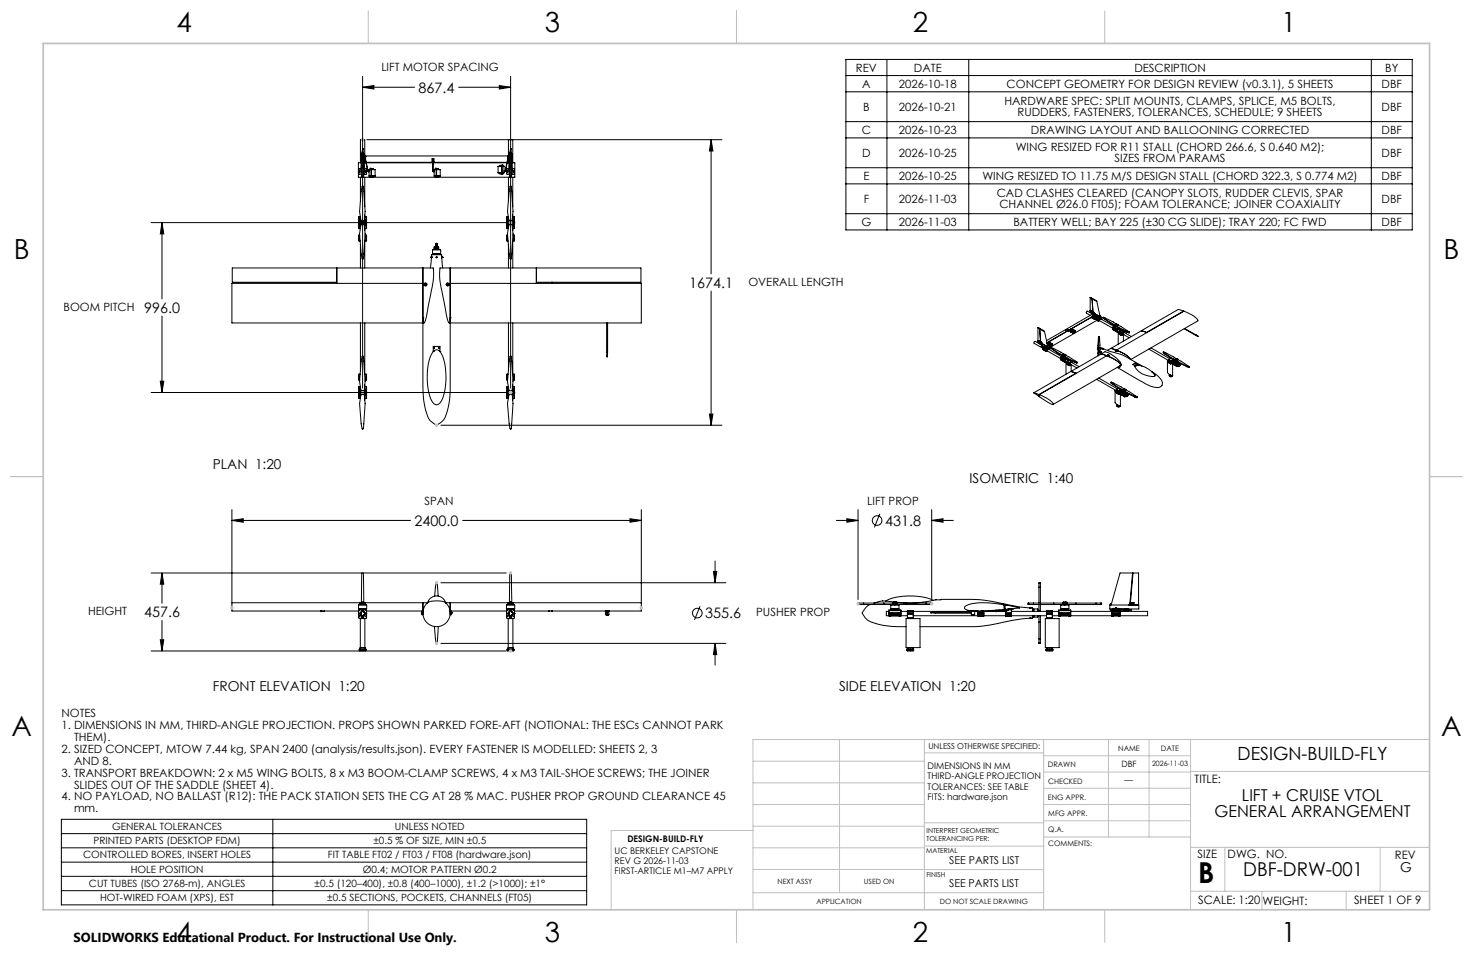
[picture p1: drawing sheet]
<svg xmlns="http://www.w3.org/2000/svg" width="432mm" height="279mm" viewBox="0 0 432 279" stroke-linecap="round" stroke-linejoin="round" font-family="sans-serif">
<defs><g id="words">
<text font-size="8.5" x="351.3" y="259">B</text>
<g font-size="8.1">
<text x="51.7" y="9.3">4</text>
<text x="159.7" y="9.3">3</text>
<text x="267.6" y="9.3">2</text>
<text x="375.6" y="9.3">1</text>
<text x="4" y="76">B</text>
<text x="423.1" y="76">B</text>
<text x="3.3" y="215.7">A</text>
<text x="422.4" y="215.7">A</text>
<text x="51.7" y="276">4</text>
<text x="159.7" y="276">3</text>
<text x="267.6" y="276">2</text>
<text x="375.6" y="276">1</text>
</g>
<text font-size="5.6" x="364.5" y="256.7">DBF-DRW-001</text>
<text font-size="5.3" x="362.8" y="223">DESIGN-BUILD-FLY</text>
<g font-size="4.8">
<text x="356" y="239.6">GENERAL ARRANGEMENT</text>
<text x="364.1" y="235">LIFT + CRUISE VTOL</text>
</g>
<g font-size="4.2">
<text x="122.7" y="27.2">867.4</text>
<text x="202" y="84.4">1674.1</text>
<text x="42.2" y="91.8">996.0</text>
<text x="121.5" y="154.2">2400.0</text>
<text x="259.5" y="154.1">431.8</text>
<text x="42.2" y="181">457.6</text>
<text x="206.8" y="181.3">355.6</text>
</g>
<g font-size="4">
<text x="62.4" y="137.6">PLAN 1:20</text>
<text x="284.2" y="141.7">ISOMETRIC 1:40</text>
<text x="62.4" y="202.6">FRONT ELEVATION 1:20</text>
<text x="246" y="202.6">SIDE ELEVATION 1:20</text>
<text x="410.4" y="255.7">G</text>
</g>
<text font-size="3.8" x="21.6" y="276.3">SOLIDWORKS Educational Product. For Instructional Use Only.</text>
<g font-size="3.4">
<text x="350.2" y="229.5">TITLE:</text>
<text x="351.1" y="251.6">SIZE</text>
<text x="359.9" y="251.6">DWG. NO.</text>
<text x="408.9" y="251.7">REV</text>
<text x="351.2" y="265.2">SCALE: 1:20</text>
<text x="370.1" y="265.3">WEIGHT:</text>
<text x="396.9" y="265.2">SHEET 1 OF 9</text>
</g>
<g font-size="3.3">
<text x="111.8" y="20.9">LIFT MOTOR SPACING</text>
<text x="250.9" y="21">REV</text>
<text x="267.9" y="21">DATE</text>
<text x="332.5" y="21">DESCRIPTION</text>
<text x="406.1" y="21">BY</text>
<text x="252.8" y="25.7">A</text>
<text x="263.5" y="25.7">2026-10-18</text>
<text x="295.1" y="25.7">CONCEPT GEOMETRY FOR DESIGN REVIEW (v0.3.1), 5 SHEETS</text>
<text x="405" y="25.7">DBF</text>
<text x="253" y="32.5">B</text>
<text x="263.5" y="32.5">2026-10-21</text>
<text x="294.4" y="30.9">HARDWARE SPEC: SPLIT MOUNTS, CLAMPS, SPLICE, M5 BOLTS,</text>
<text x="298.3" y="34.1">RUDDERS, FASTENERS, TOLERANCES, SCHEDULE; 9 SHEETS</text>
<text x="405" y="32.5">DBF</text>
<text x="252.6" y="39.2">C</text>
<text x="263.5" y="39.2">2026-10-23</text>
<text x="302.2" y="39.2">DRAWING LAYOUT AND BALLOONING CORRECTED</text>
<text x="405" y="39.2">DBF</text>
<text x="252.8" y="46">D</text>
<text x="263.5" y="46">2026-10-25</text>
<text x="297.8" y="44.4">WING RESIZED FOR R11 STALL (CHORD 266.6, S 0.640 M2);</text>
<text x="326.7" y="47.6">SIZES FROM PARAMS</text>
<text x="405" y="46">DBF</text>
<text x="253.1" y="52.7">E</text>
<text x="263.5" y="52.7">2026-10-25</text>
<text x="288" y="52.7">WING RESIZED TO 11.75 M/S DESIGN STALL (CHORD 322.3, S 0.774 M2)</text>
<text x="405" y="52.7">DBF</text>
<text x="253.2" y="59.5">F</text>
<text x="263.5" y="59.5">2026-11-03</text>
<text x="292.2" y="57.9">CAD CLASHES CLEARED (CANOPY SLOTS, RUDDER CLEVIS, SPAR</text>
<text x="405" y="59.5">DBF</text>
<text x="293" y="61.1">CHANNEL Ø26.0 FT05); FOAM TOLERANCE; JOINER COAXIALITY</text>
<text x="252.5" y="66.2">G</text>
<text x="263.5" y="66.2">2026-11-03</text>
<text x="297.1" y="66.2">BATTERY WELL; BAY 225 (±30 CG SLIDE); TRAY 220; FC FWD</text>
<text x="405" y="66.2">DBF</text>
<text x="219.4" y="83.8">OVERALL LENGTH</text>
<text x="18.6" y="91.1">BOOM PITCH</text>
<text x="124.4" y="147.9">SPAN</text>
<text x="254.3" y="147.9">LIFT PROP</text>
<text x="25.8" y="180.4">HEIGHT</text>
<text x="221.7" y="180.7">PUSHER PROP</text>
<text x="18" y="210.2">NOTES</text>
<text x="18" y="213.7">1. DIMENSIONS IN MM, THIRD-ANGLE PROJECTION. PROPS SHOWN PARKED FORE-AFT (NOTIONAL: THE ESCs CANNOT PARK</text>
<text x="18" y="220.7">2. SIZED CONCEPT, MTOW 7.44 kg, SPAN 2400 (analysis/results.json). EVERY FASTENER IS MODELLED: SHEETS 2, 3</text>
<text x="21.7" y="217.2">THEM).</text>
<text x="18" y="227.7">3. TRANSPORT BREAKDOWN: 2 x M5 WING BOLTS, 8 x M3 BOOM-CLAMP SCREWS, 4 x M3 TAIL-SHOE SCREWS; THE JOINER</text>
<text x="21.7" y="224.2">AND 8.</text>
<text x="21.7" y="231.2">SLIDES OUT OF THE SADDLE (SHEET 4).</text>
<text x="18" y="234.7">4. NO PAYLOAD, NO BALLAST (R12): THE PACK STATION SETS THE CG AT 28 % MAC. PUSHER PROP GROUND CLEARANCE 45</text>
<text x="21.7" y="238.2">mm.</text>
</g>
<g font-size="3.2">
<text x="278.3" y="253.3">SEE PARTS LIST</text>
<text x="278.2" y="260.1">SEE PARTS LIST</text>
</g>
<g font-size="2.9">
<text x="32.9" y="243.3">GENERAL TOLERANCES</text>
<text x="115.8" y="243.3">UNLESS NOTED</text>
<text x="24.4" y="251.4">CONTROLLED BORES, INSERT HOLES</text>
<text x="27.4" y="247.5">PRINTED PARTS (DESKTOP FDM)</text>
<text x="96.1" y="251.4">FIT TABLE FT02 / FT03 / FT08 (hardware.json)</text>
<text x="109.4" y="247.5">±0.5 % OF SIZE, MIN ±0.5</text>
<text x="38.3" y="255.9">HOLE POSITION</text>
<text x="106.4" y="255.9">Ø0.4; MOTOR PATTERN Ø0.2</text>
<text x="26.1" y="260.1">CUT TUBES (ISO 2768-m), ANGLES</text>
<text x="92.2" y="260.1">±0.5 (120–400), ±0.8 (400–1000), ±1.2 (&gt;1000); ±1°</text>
<text x="29.3" y="264.2">HOT-WIRED FOAM (XPS), EST</text>
<text x="95.9" y="264.2">±0.5 SECTIONS, POCKETS, CHANNELS (FT05)</text>
</g>
<g font-size="2.7">
<text x="271.9" y="225.5">DIMENSIONS IN MM</text>
<text x="271.9" y="228.5">THIRD-ANGLE PROJECTION</text>
<text x="271.9" y="231.5">TOLERANCES: SEE TABLE</text>
<text x="271.9" y="234.5">FITS: hardware.json</text>
<text x="180.2" y="250.4">UC BERKELEY CAPSTONE</text>
<text x="183.9" y="246.8">DESIGN-BUILD-FLY</text>
<text x="180.2" y="253.4">REV G 2026-11-03</text>
<text x="180.2" y="256.4">FIRST-ARTICLE M1–M7 APPLY</text>
</g>
<g font-size="2.5">
<text x="328.8" y="224.8">DBF</text>
<text x="329.7" y="229.6">—</text>
</g>
<text font-size="2.4" x="272.2" y="219.7">UNLESS OTHERWISE SPECIFIED:</text>
<g font-size="2.2">
<text x="327.8" y="220.1">NAME</text>
<text x="340.3" y="220.2">DATE</text>
<text x="307.2" y="224.9">DRAWN</text>
<text x="307.3" y="229.8">CHECKED</text>
<text x="307.2" y="234.4">ENG APPR.</text>
<text x="307.3" y="239.2">MFG APPR.</text>
<text x="307.3" y="243.9">Q.A.</text>
<text x="307.3" y="248.1">COMMENTS:</text>
</g>
<g font-size="2.1">
<text x="337.7" y="224.7">2026-11-03</text>
<text x="227.9" y="259.2">NEXT ASSY</text>
<text x="253.3" y="259.2">USED ON</text>
<text x="239.3" y="265">APPLICATION</text>
<text x="275.5" y="265.1">DO NOT SCALE DRAWING</text>
</g>
<g font-size="2">
<text x="271.6" y="244.1">INTERPRET GEOMETRIC</text>
<text x="271.5" y="250.2">MATERIAL</text>
<text x="271.6" y="246.6">TOLERANCING PER:</text>
<text x="271.5" y="257">FINISH</text>
</g>
</g></defs>
<g fill="none" stroke="#000" stroke-width=".29">
<path d="M248 17.4h166v50h-166zM260 17.4v50M284 17.4v50M402 17.4v50M106.3 25.6l3.3-.5v1zM106.3 22.4v91.4M106.3 25.6h15.2M134.4 25.6h15.3M146.4 25.1l3.3 .5-3.3 .5zM149.7 22.4v91.4M248 22.2h166M248 26.9h166"/>
<path d="M248 35.7h166M105.4 50.2v.1zM105.7 52v6.8M105.8 49.5h-.6v1.5l.7 .1M105.9 47.7h-.8v4.3h1.1M106 45.5v.2M106 45.9h.1M106 44.9h.1M106 45.1v.2M106 46.5h.1M106 45.9l-.1 4.7 .2 1.3 .2 .2 .2-.2a13.3 13.3 0 0 0 0-6M106.1 46.1h.1"/>
<path d="M106.1 46.1l-.1 .4a13.7 13.7 0 0 0 .2 5.4l.1 .1a.66 .66 0 0 0 .3-1l-.1-4.9M106.1 45.3h.4M106.1 45.7v.1M106.1 44.9v1.2M106.1 45.9l-.1 .6M106.1 45.6l-.2 .1M106.1 45.4v.2M106.2 45.4h.3v1.8l-.2 1.9-.3-1.4zM106.2 45.3l-.2 1.2M106.2 45.3l-.1 .3M106.3 43.6l-.1 1.6-.3 .1M106.3 43.6l-.1 1.7"/>
<path d="M106.3 43.6h.1M106.3 43.6l.2 2.5M106.3 43.6l.1 1.6M106.3 54.5l.2 .2 .5 7.3-.4 2.7 .4 .5-.4 .7 .4 2.6-.5 7.3-.2 .3a20.9 20.9 0 0 1-.5-10.2l-.2-.6 .2-.6a20.9 20.9 0 0 1 .5-10.2zM106.4 52h43.1M106.5 45.4v1.1M106.5 45.7h.1M106.5 45.6h.1M106.5 46.1h.1M106.5 46.5h.1M106.6 44.9v1M106.6 44.9l-.1 1.2"/>
<path d="M106.6 44.9l.5 .8M106.6 45.2v.1M106.6 45.5v.2M106.7 45.2v.1M106.7 45.6h.1M106.7 47.7h.5M106.8 49.5l.7 .1v1.3l-.8 .2M106.8 45.9l.2 .7M106.8 45.9h.1M106.8 46.1v1.5h.4M106.8 45.9h-.3v.6M106.9 45.9l.1 .7"/>
<path d="M106.9 45.4v-4.4h-1.2v6.7M106.9 47.6v.1M106.9 52v8.6M107 45.9h-.1M107 45.9h.1M107 45.9l.1 .6M107 46.6l.9 3.6M107.1 45.9h.1M107.1 46.5h.1M107.1 45.7v.2M107.1 46.6l.8 3.6M107.1 50.2l.1 .1z"/>
<path d="M107.1 45.7h41.7M107.1 46.5l-.1 .1M107.4 47.6h41.2M107.4 47.7h41.2M107.6 41h104M107.9 50.2l.3 .1M107.9 50.2h.1M108 50.1v.1M108 50.2v.1M108 50.2h.1M108.2 50.1l-.3 .1M108.2 51.6h.6"/>
<path d="M108.2 49.7v1.9M108.2 49.7h.6M108.5 49.4v.2M108.5 49.4h1v.3M108.5 49.6h.1M108.5 51.7v.2zM108.5 51.7h.1M108.5 51.7v.1M108.6 51.6l.2 .4M108.8 49.7h-.6M108.8 49.4l-.2-.1v.4M108.8 49.4v.1"/>
<path d="M108.8 51.8v.1M108.8 49.5l.3 .1M108.8 49.4h.1M108.8 49.5v2.3M108.8 51.9v.1M108.9 49.7h1.1M108.9 49.4v2.5M108.9 49.5h.2M108.9 51.9h.2M108.9 51.6h1.1M109.1 49.6h.1M109.1 51.9h.1"/>
<path d="M109.1 51.8h.1M109.1 49.5v.1M109.1 51.8v.1M109.1 51.8h-.3M109.1 49.5h.1M109.5 51.6v.3M110 51.6h-1.1M110 49.7v1.9M126.6 47.6v-1.1h.6v1.1M126.8 48.2h.2M126.9 48.2h.1M126.9 50.2h.1"/>
<path d="M126.9 47.5v.7M126.9 47.5h.1M126.9 47.3h.1M126.9 47.8h.1M126.9 46.8h.1M126.9 47.2v.1l.1-.1M126.9 46.5v3.7M127 46.8h.1M127 47.2h.1M127 46.5v1.1M127 48.2v2M127 48.2h.1"/>
<path d="M127 47.5h.1M127 50.2l.3 .1M127 47.5v.7M127 50.2h.1M127.1 50.1v.1M127.1 50.2v.1M127.1 50.2h.1M127.3 50.1l-.3 .1M127.3 51.6h.5M127.3 49.7v1.9M127.3 49.7h.5M127.6 49.4v.2"/>
<path d="M127.6 49.6v-.2h1v.3M127.6 51.7v.2zM127.6 49.6h.1M127.6 51.7h.1M127.7 51.6l.1 .4M127.8 49.7h-.5M127.8 49.4l-.1-.1v.4M127.8 49.4v.1M127.8 51.8v.1M127.8 49.5l.4 .1M127.8 49.4h.1M127.8 49.5v2.3"/>
<path d="M127.8 51.9v.1M128 49.7h1M128 49.4v2.5M128 49.5h.2M128 51.9h.2M128 51.6h1M128.2 49.6h.1M128.2 51.9h.1M128.2 51.8h.1M128.2 49.5v.1M128.2 51.8v.1M128.2 49.5h.1"/>
<path d="M128.2 51.8h-.4M128.6 51.6v.3M129 51.6h-1M129 49.7v1.9M146 50.6l1.1 .1M146 48.8v1.8M146 48.8h1.1M146 50.6h1.1M146.5 50.7v.3h.9M146.9 48.5v.1M146.9 48.5l.3 .1M146.9 50.8v.1"/>
<path d="M146.9 48.5h.2M146.9 50.9h.2M147.1 48.8h-1.1M147.1 48.5v2.5M147.2 50.9h-.3M147.2 48.8h.5M147.2 48.4l.1 .4M147.2 48.5v.1M147.2 50.9v.1M147.2 48.4v.1M147.2 48.6v2.3M147.2 51h.1"/>
<path d="M147.2 50.6h.5M147.3 50.7l-.1 .3M147.3 48.7h.1M147.3 50.8h.1M147.4 48.5h.1M147.4 48.5v.2M147.4 50.8v.2M147.4 48.6v.1M147.4 50.8h.1M147.4 48.5h-.9v.3M147.7 50.1l.4 .1M147.7 50.6l-.5 .1"/>
<path d="M147.7 48.8v1.8M148 50.1v.1M148 50.2v.1M148 50.2h.1M148.1 50.2l-.4 .1M148.1 50.2h.1M148.7 47.7h.6M148.8 50.2v.1zM148.8 46.6l-.7 3.6M148.9 45.9h.1M149 45.9h-.1M149 45.9l-.2 .6"/>
<path d="M149 45.9h.1M149 45.4v-4.4h1.3v6.7M149 47.6v.1M149 52v6.8M149.1 46.1v1.5h-.4M149.1 45.9h.1M149.1 45.9l-1 4.3M149.2 45.9l-.2 .7-.2-.1M149.2 45.9h.1M149.2 45.9h.3M149.2 49.5l-.7 .1v1.4l.8 .1M149.3 45.2h.1"/>
<path d="M149.3 45.6h.1M149.3 45.2v.1M149.3 45.5v.2M149.4 44.9l.1 1M149.4 44.9l-.6 .8 .1 .2M149.4 44.9v1M149.4 46.5h.1M149.4 45.9l-.1 5.2 .2 .9 .4-.2a13.8 13.8 0 0 0 0-5.9M149.4 46.1h.1M149.4 46.1l-.1 1.7a8.6 8.6 0 0 0 .3 4.2 .66 .66 0 0 0 .4-1l-.1-4.9M149.5 45.7h.1M149.5 45.3h.4"/>
<path d="M149.5 45.2h.1M149.5 45.6h.1M149.5 45.9l-.1 .2M149.5 45.9l-.1 .6M149.5 45.4h.3l.1 .9-.2 2.8a1.85 1.85 0 0 1-.3-1.9zM149.5 45.3l-.1 1.2M149.5 45.3v.3M149.6 43.6l-.1 1.7M149.6 43.6l-.1 1.6M149.6 43.6h.1M149.7 43.6l.1 1.7M149.7 43.6h.1"/>
<path d="M149.7 43.6l.2 1.6M149.7 54.5l.2 .2 .5 7.3-.4 2.7 .4 .4-.4 .8 .4 2.6-.5 7.3-.2 .3a20.9 20.9 0 0 1-.5-10.2l-.2-.5 .2-.7a20.9 20.9 0 0 1 .5-10.2zM149.8 45.3l.1 1.2M149.8 45.2h.3M149.8 45.6h.3M149.8 45.3l.1 .3M149.9 45.7h.1M149.9 45.9v-1v1M149.9 45.9h.1M149.9 45.9v.2M149.9 45.9v.6M149.9 46.1h.1"/>
<path d="M149.9 46.5h.1M149.9 45.1v.2M149.9 45.5v.2M150.1 47.7h.8v4.3h-1.1M150.1 45.2h.1M150.1 45.6l-.1 .1M150.1 45.6h.1M150.1 45.2l-.1 .1M150.1 49.5l.7 .1v1.4l-.8 .1M150.3 52v8.6M150.5 50.3h.1M150.5 50.2h.1"/>
<path d="M150.5 50.2v.1M150.6 50.2v.1M208.5 41l.5 3.3h-1zM208.5 41v39.3M248 40.4h166M248 49.2h166M248 53.9h166M44.3 65.3h104.1M47.5 65.3l.5 3.3h-1zM47.5 65.3v22.3M68.1 78.6h30.6v4.2h-30.6zM105.2 65.6v1.4h.1"/>
<path d="M105.3 68.9h-.1v1.7h.1M105.3 63.5h-.1v1.4M105.3 63.5v1M105.3 66v1M105.3 68.9v1.7M105.3 70.6h.3M105.3 68.9h.1M105.3 67h.3M105.3 63.5h.3M105.7 71.7v6.9M105.7 64.2a1.2 1.2 0 0 0 0 2.1M105.8 64.4l-.5 .7v.5l.5 .5"/>
<path d="M106.3 65h.1M106.4 65.6h.1M106.4 65h-.1M106.4 65.6h-.1M106.8 64.2a1.2 1.2 0 0 1 .7 1.1 1.2 1.2 0 0 1-.7 1.1M106.8 64.4a1.04 1.04 0 0 1 0 1.7M106.9 63v.5h.3M107 68.9h.2M107.2 68.9h.3v1.7h-.3M107.2 63.5h.3v1.4M107.2 67h-.3v.5M107.2 70.6h-.3v8"/>
<path d="M107.2 63.5v1M107.2 66v1M107.2 68.9v1.7M107.5 65.6v1.4h-.3M126.4 75.5h.1M126.4 75.4v.1M126.4 75.4h.1M126.4 75.5v.1M126.4 75.6l-.2 3M126.4 75.4v.2M126.4 75.3v.1M126.5 75.3h.1"/>
<path d="M126.5 75.3l-.1 .3M126.5 75.3v-.6h3v.6M126.5 75.3l-.1 .1M126.8 73.3h2.4M126.8 73.3l.2-.2h2l.2 .2M126.8 73.3v1h2.4v-1M126.9 74.7v-.2h2.2v.2M127.1 74.3v.2M127.2 72.4h1.4v.4h-1.4zM127.5 72.8v.3M127.5 72.4h.9M127.6 72.4v.4"/>
<path d="M127.7 71.7h.6M127.7 71.7v.6M127.8 71.5h.4M127.8 71.5l-.1 .2M127.8 71.7v.6M127.8 72.4v.4M127.9 71.4h.2M127.9 71.4l-.1 .1M128 75.4h.1M128 72.4v.4M128.1 71.4l.1 .1M128.1 71.7v.6"/>
<path d="M128.2 72.4v.4M128.2 71.5v.2M128.3 71.7v.6M128.3 72.4v.4M128.5 72.8v.3M128.8 74.3v.2M129.5 75.3h.1M129.5 75.6l.3 3M129.5 75.3v.2M129.5 75.6h.1M129.5 75.3l.1 .1M129.5 75.3v.3"/>
<path d="M129.6 75.5h.1M129.6 75.4v.1M129.6 75.4h.1M129.6 75.5l-.1 .1M148.5 65.6v1.4h.2M148.7 68.9h-.2v1.7h.2M148.7 63.5h-.2v1.4M148.7 63.5v1M148.7 66v1M148.7 68.9v1.7M148.7 70.6h.2M148.7 68.9h.1"/>
<path d="M148.7 67h.3M148.7 63.5h.3M149 71.7v6.9M149.1 64.2a1.2 1.2 0 0 0 0 2.1M149.2 64.4a.97 .97 0 0 0 0 1.7M149.6 65h.2zM149.6 65.6h.2zM149.8 65.6h-.1M149.8 65h-.1M150.2 64.4a1 1 0 0 1 0 1.7M150.2 64.2a1.2 1.2 0 0 1 .7 1.1 1.2 1.2 0 0 1-.7 1.1M150.2 70.6h.4"/>
<path d="M150.2 67h.4M150.2 63.5h.4M150.3 63v.5M150.3 67v.5M150.3 70.6v8M150.4 68.9h.2M150.6 68.9h.2v1.7h-.2M150.6 63.5h.2v1.4M150.6 63.5v1M150.6 66v1M150.6 68.9v1.7M150.8 65.6v1.4h-.2"/>
<path d="M157.2 78.6v4.5M157.3 78.6v4.2h30.6v-4.2h-58.9a34.3 34.3 0 0 0 1.3 10.7l.8 4.2 .6 1.2M248 62.7h166M47.5 92.7v22.4M98.8 83.1v-4.5h28.2a27 27 0 0 1-1.2 9.7l-.8 4.4-.7 2h-56.3v-11.6h56M105.7 94.7v13.9M106.9 94.7v15h.3M124 93.2h.1M124 93.2v19.9a19.3 19.3 0 0 0 2 10.1l1.3 1a.83 .83 0 0 0 .7 .5 .83 .83 0 0 0 .8-.5 5 5 0 0 0 2.4-4l.6-2.8 .2-3.2v-19.5M124 83.1v11.6zM124 83v-4.4v4.5M124.7 83.3l.1 .2z"/>
<path d="M131.2 83.3l.1 .2zM132 93.2h.1M132 83.1v11.6M132 83v-4.4v4.5M132 83.1h56v11.6h-56.3M132 93.2v1.3M149 94.7v13.9M150.3 94.7v15M161.7 82.8v.3v-.3M161.7 82.8h.1M161.7 82.8h.2M161.9 82.8v.3"/>
<path d="M161.9 82.8l.1 .3M177.8 94.7v8.5M178.1 94.7v8.5M208.5 85.3v39.4M304.2 99.9h.1M304.2 99.9l2.5 1.6 .5 .1-.1-.2M304.2 99.9v.5l1.9 1.2M304.3 96.1l.5 .3M304.3 96.1h.1M304.3 96.1l.6 .2M304.3 99.9h.1M304.3 99.9l2.9 1.7-.1-.2"/>
<path d="M304.3 96.1v3.8M304.3 99.9l.3 .2M304.6 99.9h.1M304.6 99.9l.4 .2M304.6 99.9v.3M304.8 96.4l.2 4M304.8 96.4l1.4 .8zM304.8 96.4l.3 4M304.9 96.3v.1M304.9 96.3l-.1 .1M306.2 97.2l.9 4.4M312.5 96.8l.2 .2"/>
<path d="M312.5 96.8l.3 .2M312.6 96.8h.1M312.6 96.8h-.1M312.6 96.7v.1M312.6 96.7h.1M312.6 96.8l.2 .1M312.7 96.8h.1M312.8 96.9h.1M312.8 96.9l.1 .1M312.8 97h.1M312.8 96.8l1.1 .3-.7-.2M312.8 96.7h.1"/>
<path d="M312.8 96.8l.1 .1M312.8 96.7l-.2 .1M312.9 96.8h-.1M312.9 96.8h.1M312.9 96.9h.1M312.9 96.9v.1M312.9 96.9l.2 .1M312.9 96.8h.2M312.9 96.7h.1M312.9 96.7l.1 .1M312.9 97h-.1M312.9 96.7v.1"/>
<path d="M312.9 96.8h.3M313 96.9h-.1M313 96.9h.1M313.1 96.9h.1M313.1 96.9v.1M313.1 96.8v.1M313.1 96.8h.1M313.2 96.8v.1M313.2 96.9h.1M313.2 96.9l-.1 .1M313.8 96.8h.1M313.8 97.1h.1"/>
<path d="M313.8 97.2h.1M313.8 96.8v.1M313.8 97.3h.1M313.8 96.7h.1M313.8 96.7v.6M313.9 96.8h-.1M313.9 96.7h-.1M313.9 96.7h.1M313.9 96.7l.1 .1M313.9 97.3h.1M313.9 96.8h.1M313.9 96.5v.2"/>
<path d="M313.9 96.5l.8 .5M313.9 96.5h.1M314 97v.2M314 97.3h.1M314 96.5h.1M314 96.5h-.1M314 97.3l.5 .3M314 96.9l.5 .3M314 96.8l-.1 .5M314 96.7h.1M314 96.7l.7 .4M314 96.5l.8 .5"/>
<path d="M314 96.7l-.1 .1M314.2 96.6l.3-.1zM314.5 97.6h.1M314.5 96.5l.6 .4M314.5 97.3h.1M314.5 97.3v.3M314.6 97.5l.2 .1M314.6 97.5h.1M314.7 97.3h.1M314.7 97.5h.1M314.6 97.2v.3M314.6 97.2h.1"/>
<path d="M314.6 97.4h.1M314.6 97.5l-.1 .1M314.6 97.2l-.1 .1M314.7 97.2v.1M314.7 97.4v.1M314.7 97.2h.1M314.7 97.1l-.2 .1M314.7 97.1v.1M314.7 97.6h.1M314.7 97.2h.2M314.8 97.3h.1M314.8 97h.1"/>
<path d="M314.8 97v.6M314.8 97.5h.1M314.8 97h-.1M314.9 97.4h.1M314.9 97.2h.1M314.9 97.5h.1M314.9 97.5l-.1 .1M314.9 97l-.1 .5M314.9 97.2l-.1 .1M314.9 97.4h-.1M314.9 97.4h.2M315.1 97.4l-.3 .2"/>
<path d="M315.1 96.9h.1M315.1 97.2v.1M315.1 97.3l-.2 .1M315.1 96.9v.3M315.1 96.9l-.2 .1M319.5 91v.5l1.7 1.1M319.5 91l.5 .3M319.5 91h.1M319.6 87.2l.5 .4M319.6 87.2h.1M319.6 87.2l.6 .4M319.6 91h.1"/>
<path d="M319.6 91l.1 .1M319.6 87.2v3.9M319.6 91l.3 .2M319.6 91.1l.3 .2M319.6 92.5l-1.2-.8 .2-.4 2.3 1.2M319.9 91.3h.1M319.9 91.1v.2M319.9 91.1l.4 .2M319.9 91.1l.4 .1M320 91.2h.1M320 91.2v.3M320 91.2v.1"/>
<path d="M320 91.4v.1M320 91.4l.1 .1M320 91.5h.2M320.1 91.4h.1M320.1 91.2v.1M320.1 93.2h.1M320.1 92.9h.1M320.1 92.9l-6.9 4M320.1 91.4l.2 .2M320.1 92.9v.3M320.1 92.9l.7 .3M320.1 93.2l.7 .4"/>
<path d="M320.1 87.6l.3 3.9M320.1 91.3h.1M320.1 87.6l1.4 .7zM320.1 91.5l.2 .2M320.1 87.6l.3 4M320.2 91.4h.1M320.2 91.3h.1M320.2 91.4h-.1M320.2 91.5h.1M320.2 91.4l.2 .1M320.2 91.3l.1 .1M320.3 91.7h.1"/>
<path d="M320.3 91.3v.1M320.3 91.6v.1M320.3 91.3h.1M320.3 91.4h-.1M320.3 92.7h.1M320.3 91.6h.1M320.3 91.5h.1M320.3 91.6l1 .9M320.4 91.6l1 .9M320.4 91.7h-.1M320.4 91.5h.1M320.4 92.6h.1"/>
<path d="M320.4 92.4v.2M320.4 91.6l2.1 1.1-.1-.1M320.4 92.6l-.1 .1M320.4 91.5v.1M320.4 91.5l-.1 .1M320.4 92.4l.8 .5M320.4 91.6l.1 .1M320.4 92.4h.1M320.4 91.7l2.1 1.1-.1-.3M320.5 92.6l.7 .4M320.5 92.6h.1M320.5 92.4h-.1"/>
<path d="M320.5 92.4l.8 .5M320.5 91.7h.1M320.5 92.6l-.4 .2M320.5 92.6l-.4 .3M320.7 92.5h.1M320.7 92.5l.7 .4M320.8 92.5l-.7-.4-13.3 7.8M320.8 93.2h.1M320.8 93.6h.1M320.8 92.5h-.1M320.8 93.2v.4M320.9 93.6l.1 .1"/>
<path d="M320.9 92.4l-.1 .1M320.9 93.5l.1 .1M321 93.6v.1M321.1 93.4h.1M321.1 93.2h.1M321.1 93.4l-.3 .2M321.1 93.4h.2M321.1 93l-.3 .2M321.2 93l-.1 .4M321.2 93.3v.1M321.2 93.1h.1M321.2 93.3h-.1"/>
<path d="M321.2 93.1l-.1 .1M321.2 93.2h.1M321.2 93.3h.1M321.2 93.4h.2M321.2 92.9l.1 .1M321.2 93.4h.1M321.3 93.1h.1M321.3 92.5l-.1 .3M321.3 92.9h.1M321.3 92.9h-.1M321.3 92.5v.1M321.3 92.5h.1"/>
<path d="M321.3 93.4h.1M321.3 92.9v.6l-.3 .2M321.3 93h.1M321.3 93.5l-.3 .1M321.3 92.9v.1M321.3 92.5l.1 .1M321.3 92.6l.1 .3M321.3 92.6h.1M321.4 93.2h.1M321.4 92.9h.1M321.4 93v.1M321.4 93.4h.1"/>
<path d="M321.4 93.1l-.2 .1M321.4 93.4l-.1 .1M321.4 93l-.1 .1M321.4 93.1v.3M321.4 92.9h-.1M321.4 92.9v.3M321.4 93l.4 .2M321.4 93l.1 .1M321.5 92.7l.6 .3M321.5 93.1l.3 .1M321.5 88.3l1 4.4M321.5 93.9l.5 .3"/>
<path d="M321.6 92.9h.1M321.6 93.9l.4 .2M321.7 92.9h.1M321.7 93.8l.3 .2M321.8 93.2h.1M321.8 93.8h.2M321.8 93.7l.2 .1M321.9 93.2h.1M322 93.7h.1M322 93.8h.2M322 93.7v.1M322 94v.1"/>
<path d="M322 99.3l.1 .1M322 99.3l-.2 2.1M322 93.9h.1M322.1 98.8v-.1a4.4 4.4 0 0 1 .3 3.3l-.4 .6M322.1 93.9l-.1 .1M322.1 98.8h.1M322.1 98.8l-.1 .5M322.1 93v.1M322.1 93l-.2 .2M322.1 93.1l-.2 .1M322.1 99.4l-.1 2.1M322.1 93.8h.1"/>
<path d="M322.2 93.8v.1M322.2 93.8l-.1 .1M322.2 93.9l5.2 3.1M322.2 98.8l-.1 .6M322.2 98.7v.1M322.3 93.5l-.1 .3M322.3 94l-.3 .1M322.5 93.4h.1M322.5 93.4l4.1 2.3M322.6 92.7l.4 .4-16.3 9.3M322.6 92.7l-.1 .5-.4-.1M322.6 92.8h.1"/>
<path d="M322.7 93.5h.1M322.8 93.5h.1M322.8 93.2h.1M322.8 93.2l-.1 .3M323.4 93.1l.4 .4M323.8 93.6l-.4-.3v-.3l3.8 2M323.8 93.5l2 1.3M323.8 93.5v.1M323.8 93.6l2 1.3M325.8 94.8v.1M325.8 94.8l1 .4M325.8 94.9l1 .5"/>
<path d="M326.2 96.6h.1M326.2 96.3h.1M326.2 96.6l1.2 .7M326.2 96.3l.3 .1M326.2 96.4l1.2 .8M326.2 96v.3M326.2 96.4v.2M326.2 96l1.2 .7M326.3 96.3l-.1 .1M326.3 95.9l-.1 .1M326.3 95.9l.4 .2M326.5 96.4h.1"/>
<path d="M326.5 96.4l.1 .1M326.5 96.5h.1M326.5 96.5l.1 .1M326.5 96.4v.1M326.5 96.5v.1M326.5 96.6h.1M326.6 96.5h.1M326.6 96.6h.1M326.6 96.5l-.1 .1M326.6 96.5l.5 .3M326.6 95.5v.5l.3 .2 .9-.2-.5 .4-.6-.3M326.6 96.5v.1"/>
<path d="M326.6 95.7l-.3 .2M326.7 96v.1M326.7 96.1l.4 .2 .6-.2M326.8 95.2l.2 .3 .3 .1M326.8 95.4h.1M326.9 95.2l.4 .3M326.9 95.2h-.1M327 95.2h.5M327 95.2h.1M327.1 95h.1M327.2 95h.1M327.1 96.8h.1"/>
<path d="M327.1 96.8l.1 .1M327.1 96.3l.4 .3M327.1 95l.2 .2M327.1 96.8l.2 .1M327.2 96.9h.1M327.2 95l.3 .2-.4 .1v-.2M327.2 95l.4 .3M327.2 96.8v.1M327.2 95h-.1M327.3 95.1h.1M327.2 96.9l.2 .1M327.4 95.1h.1"/>
<path d="M327.3 95.2h.1M327.3 96.9h.1M327.3 95.5v.1M327.3 95.5l.7 .6M327.3 95.6l.7 .6M327.3 95.7l-.5-.1-.1-.3a.47 .47 0 0 0 .2 .5 .47 .47 0 0 0 .6 0M327.3 95.1l.1 .1M327.3 95.1v.1M327.4 95.2h.1M327.4 97h.1M327.4 96.7v.3M327.4 97.2v.1"/>
<path d="M327.5 95.2h.1M327.5 97h.1M327.5 97l-.1 .2M327.5 96.6l-.1 .1M327.6 96.3l.2 .1M327.6 95.2l.2 .1M327.6 95.2l.1 .1M327.6 95.2h.1M327.6 95.2v.1M327.6 97h.1M327.6 97l.5 .4M327.6 95.2l3.4 2.1-.1 .3"/>
<path d="M327.6 97h-.1M327.7 96.2l.2 .2-.3-.1M327.8 97.4l.3 .4-.3-.4M327.8 97.2l-.4 .1M327.8 97.4h.1M327.8 97.4v3.5M327.8 96.4l-.3 .2M327.8 97.4l.3 .1M328 96.6l.5 .3M328 96.6l-.4 .3M328 96.1v.1M328 96.1l2.3 1.1"/>
<path d="M328 96.2l2.3 1.2M328.1 98h.1M328.1 97.4h.1M328.1 97.2v.2M328.1 97.5v.5M328.1 98l.7 .4M328.1 97.2l.6 .3M328.1 97.4l.7 .4M328.1 96.2l-.3 .2M328.1 97.5l.6 .4M328.2 96.6h.1M328.2 96.6v.1"/>
<path d="M328.2 97.4l-.1 .1M328.2 97.1l-.1 .1M328.2 96.7h.1M328.2 97.1l.6 .3M328.3 96.7h.1M328.3 96.3l-.1 .3M328.7 97.9l.1 .5M328.7 97.5l.1 .3M328.8 97.8h.1M328.8 97.8l-.1 .1M328.8 97.4l-.1 .1M328.9 96.7l.6 .3"/>
<path d="M328.9 97.7h.1M328.9 96.7l-.7 .4M328.9 97.7l.1 .2M328.9 97.7l-.1 .1M328.9 97.8l2.1 1.2M329.1 98v.1M329.2 98h.1M329.1 98.1h.1M329.1 97.9h.1M329.1 98h.1M329.1 97.9v.2l.1-.1M329.1 98.1v.2"/>
<path d="M329.2 97.3l2.4 1.4M329.3 98l-.1 .3h-.3M329.3 97.3l-.4 .4M329.3 98.1v1.9M329.3 98l-.5 .4M329.4 97.4h.1M329.5 97.4h.1M329.5 97v.4M329.5 97l-.7 .4M330.3 97.2v.2M330.3 97.2l.6 .2M330.3 97.4l.6 .2"/>
<path d="M330.9 97.4v.2M330.9 97.4h.1M334.6 96.9l1.5 .6M334.6 97h.1M336.1 97.5h.1M336.2 97.5l-1.6-.5-8.9 5.1M336.2 97.5l-8.9 5.2M346.9 91.2l-1.5-.5-10.8 6.2M346.9 91.2l-10.8 6.3M346.9 91.2v.1M347.1 96.4l3.5 2M347.3 96.3l3.4 1.9"/>
<path d="M350.6 98.4l.5 .2M350.7 98.2l-.1 .2M350.7 98.2l.4 .4M351.1 98.6h.1M351.1 94.1l.1-.1a3.5 3.5 0 0 0-2.4-2l-1.7-.8-10.9 6.3M351.1 94.1l-19.6 11.3M44.3 115.1h104.1M47 111.8h1l-.5 3.3zM105.2 115.4v1.4h.1M105.3 109.7h-.1v1.7h.1M105.3 113.3h-.1v1.4M105.3 109.7v1.7"/>
<path d="M105.3 113.3v1M105.3 115.8v1M105.3 111.4h.1M105.3 109.7h.3M105.3 116.8h.3M105.3 113.3h.3M105.7 114a1.2 1.2 0 0 0 0 2.1M105.8 114.2l-.5 .7v.5l.5 .5M106.3 115.3v.1zM106.3 114.7v.1zM106.3 104.3l.2 .2 .5 7.3-.4 2.7 .4 .5-.4 .7 .4 2.6-.5 7.4-.2 .2a20.9 20.9 0 0 1-.5-10.2l-.2-.6 .2-.6a20.9 20.9 0 0 1 .5-10.2zM106.8 114a1.2 1.2 0 0 1 .7 1.1 1.2 1.2 0 0 1-.7 1"/>
<path d="M106.8 114.2a1.04 1.04 0 0 1 0 1.7M106.9 112.9v.4h.3M107 111.4h.2M107.2 109.7h.3v1.7h-.3M107.2 113.3h.3v1.4M107.2 116.8h-.3v.5M107.2 109.7v1.7M107.2 113.3v1M107.2 115.8v1M107.5 115.4v1.4h-.3M127 103v-1.4h2l-.1 1.4M127 103h.1"/>
<path d="M127 103a1.16 1.16 0 0 1 1.9 0M127 103a12.6 12.6 0 0 0-1.8 8.1 12 12 0 0 0 1.9 7.2 1.39 1.39 0 0 0 2.3-.8 18.4 18.4 0 0 0 0-13.9l-.5-.6M127.2 102h.1M127.2 102v.1M127.2 102.1h.1M127.2 102l.1 .1M127.3 102.1h-.1M128.7 102.1h.1M128.8 102.1h.1M128.9 103h.1M148.5 115.4v1.4h.2M148.7 109.7h-.2v1.7h.2"/>
<path d="M148.7 113.3h-.2v1.4M148.7 109.7v1.7M148.7 113.3v1M148.7 115.8v1M148.7 111.4h.1M148.7 109.7h.2M148.7 116.8h.3M148.7 113.3h.3M149.1 114a1.2 1.2 0 0 0 0 2.1M149.2 114.2a.97 .97 0 0 0 0 1.7M149.6 115l.2 .1zM149.6 115.4h.2z"/>
<path d="M149.6 114.8h.2zM149.7 104.3l.2 .2 .5 7.3-.4 2.7 .4 .4-.4 .8 .4 2.6-.5 7.4-.2 .2a20.9 20.9 0 0 1-.5-10.2l-.2-.5 .2-.7a20.9 20.9 0 0 1 .5-10.2zM150.2 114.2a1 1 0 0 1 0 1.7M150.2 114a1.2 1.2 0 0 1 .7 1.1 1.2 1.2 0 0 1-.7 1M150.2 109.7h.4M150.2 116.8h.4M150.2 113.3h.4M150.3 112.9v.4M150.3 116.8v.5M150.4 111.4h.2M150.6 109.7h.2v1.7h-.2M150.6 113.3h.2v1.4"/>
<path d="M150.6 109.7v1.7M150.6 113.3v1M150.6 115.8v1M150.8 115.4v1.4h-.2M177.8 103.2h.3M177.8 103.2l.1 1.2M177.9 104.4h.1M177.9 104.4l.1 .3v-.3M178.1 103.2l-.1 1.2M303.1 115.1l1.5 1.1M303.1 115.1l1.5 .6M304.6 115.7v.5"/>
<path d="M304.6 100.2l.4 .1M304.7 100.1h.1M304.7 115.7a7.2 7.2 0 0 1 4.1 2.7l-.4 .2-.6-.3-3.1-2zM304.7 100.2h.1M304.7 100h.1M304.7 116.2h-.1M304.7 100v.1M304.7 100l.1 .1M304.8 100.2l.4 .3M304.8 100.1h-.1M304.8 100.1v.1M304.8 100.2h.1"/>
<path d="M304.8 100.1h.1M304.9 100.1v.1M304.9 100.1l-.1 .1M304.9 100.2h.1M305 100.1h.1M305 100.3h.1M305 100.1v.2M305 100.3v.1M305.1 100.4l.1 .1M305.1 100.4h-.1M305.2 100.5h.1M305.3 101.5l1.4 .9z"/>
<path d="M305.6 101.3l-2.1-1.2-.4 .2v.3l2.7 1.5M305.6 101.3l-.3 .2M305.8 102.2v.1M305.8 102.5h.1M305.8 102h.1M305.8 102.2l.9 .5-.1-.2M305.8 102.5l.9 .5M305.8 102.3l.8 .5M305.8 102v.2M305.8 102.3v.2M305.8 102l.8 .5M306 101.7h.1"/>
<path d="M305.9 101.7l.1 .1M306 101.7l.4 .3M306 101.7v.1M306 101.8l.4 .3M306.1 101.6l.6 .3M306.1 101.6l-.1 .1M306.2 101.7h.1M306.2 101.7h.2M306.4 101.7h.1M306.2 101.8h.1M306.3 101.8h.1M306.3 101.7l-.1 .1"/>
<path d="M306.3 101.7h.1M306.4 102h.1M306.4 102.1h.1M306.4 102v.1M306.5 102v.1M306.6 102.8l.1 .2M306.7 102.4l-.1 .1M306.7 102.7h.1M306.7 102.7l-.1 .1M306.7 101.9v.1M306.7 101.9l-.2 .1M306.7 102l-.2 .1"/>
<path d="M306.8 102.7l.1 .1M306.8 102.7h.1M306.8 102.8l4.3 2.5M306.9 100.5l6.2-3.6-6.2 3.6M306.9 100.6l.2 .1M307 102.3l-.3 .4M307 100.7l.1 .1M307 102.9l-.3 .1M307.1 101.1h.1M307.1 100.8h.1M307.1 100.7h.1M307.1 101.1v.1"/>
<path d="M307.1 100.6h.1M307.1 100.6v.5M307.1 101.2h.1M307.2 100.7h.1M307.2 101.2h.1M307.2 100.4h.1M307.2 100.6l-.1 .1M307.2 100.6v.1M307.2 100.6h.1M307.2 100.4v.2M307.2 100.4l.9 .5M307.2 100.4l.8 .5"/>
<path d="M307.2 101v.1M307.2 101.6v.5l-.5-.1M307.2 102.3l4 2.3M307.2 100.7v.5M307.2 101.2l.5 .3M307.2 100.8l.5 .3M307.2 101.6h.1M307.3 101.6l-.1 .1M307.3 100.6l-.1 .1M307.3 100.6h.1M307.3 100.6l.6 .4M307.4 102.3h.1"/>
<path d="M307.4 102.3v.1M307.4 102.4h.1M307.4 102.1h.1M307.4 102.1v.2M307.7 100.4h.1M307.7 100.4l-.2 .1M307.7 100.4l.7 .4M307.7 101.5h.1M307.7 101.1h.1M307.8 101.1v.4M307.9 101.4l.1 .2M307.9 101.4h.1"/>
<path d="M307.9 101.2h.1M307.9 101.1h.1M307.9 101.4l-.1 .1M307.9 101.1h-.1M307.9 101.1v.3M307.9 101.3l.1 .1M307.9 101h.1M307.9 101.3v.1M307.9 101v.1M307.9 101l.1 .1M307.9 101l-.2 .1M308 101.4h.1"/>
<path d="M308 101.5h.1M308 100.9v.1M308 101.1h.1M308 101v.6M308.1 101.1h.1M308.1 101.2h.1M308.1 101.3h.1M308.1 101.4v.1M308.1 100.9h.1M308.1 101.1l-.1 .1M308.1 101.9v.2M308.1 101.4l-.1 .1"/>
<path d="M308.1 100.9h-.1M308.1 101.9l.4 .4M308.1 101.9l3.8 2M308.1 102v.1M308.1 101.2l.1 .1M308.1 101v.1M308.1 100.9v.5M308.1 100.9l-.1 .1M308.1 102.1l.4 .3M308.2 101.3h.1M308.2 101.1h.1M308.2 101.2v.1"/>
<path d="M308.2 101.3h-.1M308.2 101.2l.1 .2M308.3 101.4h.1M308.3 101.4h-.4M308.3 101.4l-.3 .2M308.4 100.8h.1M308.4 101.1h.1M308.4 101.1l-.2 .2M308.4 100.8v.3M308.4 100.8l-.3 .2M308.4 100.8l-.3 .1M308.5 102.3l1.9 1.3"/>
<path d="M308.5 102.3v.1M308.5 102.4l1.9 1.4M310.4 103.6l1.1 .5M310.4 103.6v.2M310.4 103.8l1.1 .4M310.9 105.4l1.2 .8M310.9 105.1v.1M310.9 105.3l1.2 .7M310.9 104.8v.3M310.9 105.3v.1M310.9 104.8l1.2 .8M310.9 105.1l1.2 .7"/>
<path d="M310.9 105.2v.1M310.9 104.7v.1M310.9 104.7l.5 .3M311.1 105.3h.1M311.1 105.3l.2 .1M311.2 105.3h.1M311.2 105.4h.1M311.2 105.3v.1M311.3 105.4h.1M311.3 105.4l.5 .3M311.3 104.3v.6l.3 .2 .9-.2M311.3 104.5l-.4 .2"/>
<path d="M311.4 104.9h.1M311.4 104.9l.2 .3h.5l.4-.3M311.4 105l.3 .1 .7-.1M311.5 104.1v.1M311.5 104.2h.1M311.5 104.2l.4 .3M311.6 104l.3 .3M311.6 104l-.1 .1M311.6 104.1l.1 .1M311.6 104v.1M311.8 103.9h.1M311.7 103.9h.1"/>
<path d="M311.7 103.9h.2M311.7 105.2l.5 .2M311.8 105.7h.1M311.8 105.7l.1 .1M311.8 105.7v.1M311.9 104h.1M311.9 104l-.2-.1v.2M311.9 103.9l.2 .2h-.4M311.9 103.9l.3 .2M311.9 105.7h.1M311.9 103.9v.1M311.9 103.9h-.1"/>
<path d="M311.9 105.7l.2 .2M311.9 105.8h.1M311.9 104.3v.2M311.9 104.3l.8 .6M311.9 104.5l.8 .6M312 104h.1M312.1 104h.1M312 104h-.1M312 104.5h-.4l-.2-.3a.48 .48 0 0 0 .2 .5 .48 .48 0 0 0 .6-.1M312.1 105.8l.1 .1M312.1 105.6v.2M312.1 106v.2"/>
<path d="M312.1 104.1l-.4 .1M312.1 104v.1M312.2 105.9l-.1 .1M312.2 105.4l-.1 .2M312.2 105.9h.1M312.2 104l.3 .2M312.2 104l.2 .1M312.2 104h.1M312.2 104.1h.1M312.2 105.2l.3 .1M312.3 105.8l.1 .2M312.3 105.8h.1"/>
<path d="M312.3 104.1h-.1M312.3 104.1l3.4 2.1M312.3 105.8l-.1 .1M312.3 105.9l.5 .3M312.3 105.1l.3 .1M312.5 104.9h.1M312.5 106l-.4 .2M312.5 105.3l-.3 .1M312.5 106.3h.1M312.5 106.3l.3 .3M312.5 106.3l.3 .1M312.5 106.3v3.4"/>
<path d="M312.6 105.2v.1M312.7 105.4l.5 .3M312.7 105.4l-.4 .4M312.7 104.9v.2M312.7 104.9l2.3 1.1M312.7 105.1l2.3 1.1M312.8 106.8v.1M312.8 106.2v.1M312.8 106v.2M312.8 106.4v.4M312.8 106.8l.6 .4M312.8 106l.6 .4"/>
<path d="M312.8 106.2l.6 .4M312.8 105.1l-.3 .2M312.8 106.4l.6 .4M312.8 105.5h.1M312.8 106.3v.1M312.8 105.9v.1M312.8 105.5l.1 .1M312.8 105.9l.6 .4M312.9 105.6h.1M312.9 105.2l-.1 .3M313.4 106.8v.4M313.4 106.4v.2"/>
<path d="M313.4 106.6v.2M313.4 106.3v.1M313.4 106.6h.1M313.5 105.6l.7 .3M313.5 105.6l.6 .3M313.5 105.6l-.7 .3M313.5 106.6l.2 .1M313.5 106.5l.4-.4 2.4 1.4M313.5 106.6h-.1M313.5 106.5v.1M313.6 106.7l2.1 1.2M313.7 106.9h.1"/>
<path d="M313.8 106.8h.1M313.8 106.9h.1M313.8 106.8l-.1 .1M313.8 106.8v.2l.1-.2M313.8 106.8v.1M313.8 107v.1M313.9 108.9l1.5 .5M313.9 106.9l-.3 .2M313.9 108.9h.1M313.9 108.9l1.6 .5M314 106.9l-.1 .2h-.3M314 106.9l-.6 .3"/>
<path d="M314 107v1.9M314.1 106.2l.1 .1M314.1 105.9v.3M314.1 106.2h.1M314.1 106.2v.1M314.1 105.9l-.7 .4M314.2 106.3h.1M315 106l.6 .3M315 106v.2M315 106.2l.6 .2M315.4 109.4v.1M315.4 109.4l-10.8 6.3"/>
<path d="M315.5 109.4l-10.8 6.3M315.6 106.3v.1M315.6 106.4h.1M315.7 106.2l-.1 .1M315.7 106.2v.2M315.7 106.4h.1M321.5 111.2l5.7 3.3M321.7 102.1l.1-.1-.1 .2M321.7 102.1v.1M321.7 102.2l.2 .1M321.8 102.1l-.1 .1M321.8 102.1l.1 .1"/>
<path d="M321.8 101.4l.2 .1M321.8 101.4l.1 .8M321.8 103.5l.2 .1M321.8 103.5l.1 .8M321.9 102.2v.1M321.9 102.1h-.1M321.9 102.6h.1M321.9 102.6l-.1 .9M322 102.2v.4M322 102.7l.4 .5M322 102.6v.1M322 101.5l.1 .8-.2-.1"/>
<path d="M322 103.6v.6M322.1 103l-.1 .6M322.1 110.8l5.5 3.3M322.4 103.4v.6M322.6 103.2h.1M322.6 103.2v.1M322.6 103.3h.1M322.7 103.3h.1M322.9 103.8a10 10 0 0 1 5.6 3.1v.2M322.9 103.8l1.5 .5M322.9 103.8l1-.7a7.5 7.5 0 0 1 4.8 3.8l-.2 .2M322.9 103.8l-19.8 11.3"/>
<path d="M322.9 102.2l-.5 .4v.4M323 102.1l-.6-.1-.4 .7M323.1 102.3h.1M323.2 102.2h.1M323.2 102.3h.1M324.4 104.3a7.2 7.2 0 0 1 4.1 2.7v.1M324.4 104.3l-8.9 5.1M324.6 102.7l-1.6-.6-.6 .8v.4l.6 .4M324.6 102.7l.8 .3a15.9 15.9 0 0 1 6 2.4l3.4 1.9M324.6 104.2l.1 .1M324.7 104.2h.1M324.7 104.3h.1"/>
<path d="M324.9 104.1h.1M324.8 104.2h.1M324.8 104.1v.1M324.8 104.1l.1 .1M324.9 104.2h.1M324.9 104.2h-.1M324.9 104.1l-.2 .2M325 104.2l-.3-.1v.2M325.7 102.1a10 10 0 0 1 5.6 3.1l.1 .1a6.2 6.2 0 0 0-3.7-2.5l-.4-.1M325.7 102.1l1.6 .6M325.7 112v.1M325.7 112l3.8 2"/>
<path d="M325.7 112v.3M325.7 102.1l-1.1 .6M325.7 112.1l.4 .4M325.7 112.1v.2M325.7 112.3l.4 .3M326.1 112.5v.1M326.1 112.5l1.9 1.3M326.1 112.6l1.9 1.3M326.9 114.6l.3 .3-.3-.3M326.9 114.6v3.5a1.16 1.16 0 0 0 1.5 .7l-.5 .3a.31 .31 0 0 1-.4 0 .31 .31 0 0 1 0-.4M326.9 114.6h.1M326.9 102.9h.1"/>
<path d="M326.9 114.6l.3 .1M326.9 102.8l.1 .1M327 102.9h.1M327 102.9h.2M327 102.8v.1M327.2 102.8h.1M327.1 102.9h.1M327.1 102.8v.1M327.2 102.8l-.1 .1M327.2 115.1v.1M327.2 114.5h.1M327.2 115.1l.6 .4"/>
<path d="M327.2 114.5l.6 .4M327.2 114.7l.6 .4M327.2 114.4v.1M327.2 114.7v.4M327.2 114.4l.6 .3M327.2 102.9h.1M327.2 102.8l.1 .1h-.3M327.2 102.8v.1M327.3 114.6l-.1 .1M327.3 114.3l-.1 .1M327.3 114.3l.6 .3M327.3 102.9l-.3-.1v.1"/>
<path d="M327.4 118.9a.5 .5 0 0 0 .5 .4 .5 .5 0 0 0 .5-.4M327.5 119.1l.3 .2 .5-.2M327.5 107.7l9.5 5.4 1.8 .5h1.1l.8-.9-.2-1.2-1.3-1.5-1.6-1.1M327.6 118.7l.3 .2M327.6 118.7l.2 .2M327.8 114.9h.1M327.8 114.7v.2M327.8 115.1v.4M327.8 107.5l.4 .3M327.9 114.9l-.1 .2M327.9 114.6l-.1 .1M327.9 113.9l-.6 .4"/>
<path d="M328 114.9l.1 .1M328 114.9h.1M328 114.9h-.1M328 115.5h.3l.1-.3-.6 .3M328 115l.5 .3M328 113.8l1.1 .4M328 113.8v.1M328 113.9l1.1 .5M328.1 113.9l.4 .3M328.2 107.3v.5M328.2 115.1v.1M328.2 115.1h.1"/>
<path d="M328.3 115.1h.1M328.2 115.2h.1M328.2 115.1v.2l.1-.2M328.2 115.3v.2M328.3 107.3h.1M328.3 107.3l-.1 .5M328.3 107.3l-.1 .1M328.3 114.1l.3 .1M328.4 115.3l-.4 .1M328.5 115.3l1.2 .9M328.5 115l-.1 3.8M328.5 115.3l1.2 .7"/>
<path d="M328.5 115l1.2 .7M328.5 115.6l1.2 .7M328.5 114.5h.1M328.5 107.1l-19.8 11.5M328.5 114.5l.1 .1M328.5 114.2v.3M328.5 114.9l.8 .4 .7-.2M328.5 114.9v.1M328.5 114.2l-.6 .4M328.6 114.6h.1M328.8 115.5h.1M328.8 114.7l-.5-.3-.3 .5"/>
<path d="M328.9 115.5l.5 .3M328.9 114.5v.5l.3 .2 .9-.2M328.9 114.7l-.4 .2M329 114.3a.5 .5 0 0 0 .2 .5 .5 .5 0 0 0 .6 0M329 115.1l.5 .3 .6-.3M329 115v.1M329 114.3l.1 .3 .5 .1M329.1 114.2l.5 .2M329.1 114.2v.2M329.1 114.4h.1M329.1 114.4l.4 .2M329.2 114.2l.1 .1"/>
<path d="M329.5 114.1h.1M329.3 114.1l.2 .1M329.3 114.1v.2M329.3 114.1h.1M329.4 114.1h.1M329.4 115.4l.4 .2M329.4 115.8l.1 .2-.1-.1M329.4 115.8h.1M329.4 115.8v.1M329.4 115.9h.1M329.5 114.1l.2 .2h-.4M329.5 114.2h.1"/>
<path d="M329.5 114.1l3.8 2.2M329.5 114v.2M329.5 114l-.1 .1M329.5 114.3h.2M329.5 114.5v.1M329.5 114.5l.8 .6M329.5 114.6l.8 .7M329.6 114.2h.1M329.7 114.2h.1M329.6 114.2l-.1 .1M329.6 114.4l-.1 .1M329.6 114.2l.1 .1"/>
<path d="M329.7 116.2v.1l.4-.1M329.7 116l.1 .1M329.7 115.7v.3M329.7 114.2l-.4 .1M329.8 116.1l-.1 .1M329.8 115.6l-.1 .1M329.8 114.2l.3 .1M329.8 114.2l.2 .1M329.8 114.2h.1M329.8 115.3l.3 .2M329.9 116l.1 .1M329.9 116h.1"/>
<path d="M329.9 115.3l.3 .1M330 116.1l.2 .2M330.1 115v.1M330.1 115.5h.1M330.1 115.5l-.3 .1M330.2 115.4h.1M330.2 115.4l-.1 .1M330.3 115.1l2.3 1.1M330.3 115.1v.2M330.3 115.3l2.3 1.1M330.4 115.3l-.2 .1M330.4 115.7h.1"/>
<path d="M330.5 115.6v.1M330.5 115.7h.1M330.5 115.4l-.1 .2M330.6 115.7l-.5-.1-.3 .5M332.6 107.2h.1M332.6 107.2a5.6 5.6 0 0 0 6 3l-.2-.6-.8-.6M332.6 116.2l.6 .2M332.6 116.2v.2M332.6 116.4l.6 .2M332.7 107.5v-.1a2.99 2.99 0 0 1 3.4 .5 5.2 5.2 0 0 1 2.5 2.3M332.7 106.5l-.7 .4 .6 .3M332.7 107.1l-.1 .1"/>
<path d="M332.7 107.1l.3 .1M332.7 106.5l.6 .3M332.7 106.5v.6M332.8 107.2h.1M332.9 107.2h.1M333.2 116.4v.2M333.2 116.6h.1M333.3 106.8h.1M333.3 106.8l1.3 .4M333.3 106.8v.3M333.3 116.3l-.1 .1M333.3 116.3v.3"/>
<path d="M333.3 116.5v.1M336.8 102.3l5.7 3.4M337.4 102l5.6 3.2M341 103.3l.5 .3M341.5 103.6l1.9 1.3M341.5 103.8l-.5-.4v-.2l3.8 2M341.5 103.6v.2M341.5 103.8l1.9 1.3M342.2 105.8l.3 .3zM342.2 105.7l.3 .1M342.2 105.7v3.5a1.08 1.08 0 0 0 1.5 .7M342.3 105.8h.1"/>
<path d="M342.5 106.3h.1M342.5 105.7h.1M342.5 106.3l.6 .4M342.5 105.7l.6 .4M342.5 105.9l.6 .3M342.5 105.5v.2M342.5 105.9v.4M342.5 105.5l.6 .4M342.6 105.8l-.1 .1M342.6 105.4l-.1 .1M342.6 105.4l.6 .4M342.8 109.8a.47 .47 0 0 0 .4 .5 .47 .47 0 0 0 .5-.3"/>
<path d="M342.8 110.3l.3 .2 .6-.2M343.1 106.2v.5l.6-.3-.1 .2h-.2M343.1 110l-.2-.1 .4 .1M343.1 106l.1 .1M343.1 105.9v.1M343.2 106.1h.1M343.2 106.1l-.1 .1M343.2 105.8l-.1 .1M343.3 106h.1M343.3 105l-.7 .4M343.3 106l.1 .2M343.3 106l-.1 .1"/>
<path d="M343.4 106.2l.4 .2M343.4 104.9l1.1 .5M343.4 104.9v.2M343.4 105.1l1.1 .4M343.4 105.1l.5 .3M343.5 106.4h.1M343.5 106.3h.1M343.6 106.3h.1M343.5 106.3v.1l.1-.1M343.5 106.3v.1M343.6 106.5v.1M343.6 106.3l-.1 .1"/>
<path d="M343.7 105.2l.2 .1M343.7 106.4l-.3 .2M343.7 106.5v3.7l-.6 .2-.3-.4M343.8 106.8h.1M343.8 106.4l.3 .2M343.8 106.8l1.3 .7M343.8 106.4l1.3 .8M343.8 106.6l1.3 .7M343.8 106.2v.2M343.8 106.6v.2M343.8 106.2l1.3 .7M343.9 105.7h.1"/>
<path d="M343.9 105.7l.1 .1M343.9 105.4v.3M343.9 106l.8 .4 .6-.1M343.9 106.5l-.1 .1M343.9 106l-.1 .2M343.9 105.4l-.7 .4M344 105.8h.1M344.1 106.6h.1M344.1 106.6l.1 .1M344.2 105.9l-.6-.3-.3 .4M344.2 106.7l.6 .3M344.2 105.6v.6l.3 .2 .9-.2"/>
<path d="M344.2 105.8l-.3 .2M344.3 106.2l.5 .3 .6-.3M344.3 106.2h.1M344.3 105.5a.47 .47 0 0 0 .2 .5 .47 .47 0 0 0 .6-.1M344.3 105.5l.2 .3h.4M344.5 105.4l.4 .2M344.5 105.4v.1M344.5 105.5h.1M344.5 105.6l.4 .2M344.5 105.4v.2M344.6 105.3l.1 .2M344.7 105.3h.1"/>
<path d="M344.7 105.2v.2M344.7 105.2h.1M344.7 105.2v.1M344.7 106.5l.4 .3M344.8 105.2h.1M344.8 105.2l.4 .2M344.8 107l.1 .1M344.8 107h.1M344.8 107v.1M344.8 105.2l.3 .2h-.4M344.8 105.3l.1 .1M344.9 105.3h.1"/>
<path d="M344.8 105.2v.1M345 105.3h.1M344.9 105.3v.1M344.9 105.6v.2M344.9 105.6l.8 .6M344.9 105.8l.8 .6M344.9 105.6h.1M345 105.3l-.1 .1M345.1 107.5h.1M345.1 106.9v.3M345.1 107.3v.2M345.1 105.3l-.4 .2"/>
<path d="M345.1 107.2h.1M345.1 107.2v.1M345.1 106.8v.1M345.2 106.5l.2 .1M345.2 105.3l.1 .1M345.2 105.3h.1M345.2 107.1l.1 .2M345.2 105.4h.1M345.2 105.4l3.5 2.1-.2 .2M345.3 105.4l.1 .1M345.3 106.4l.2 .2M345.3 107.2l.3 .2"/>
<path d="M345.4 106.2h.1M345.4 106.6h.1M345.4 107.3l-.3 .2M345.4 106.6l-.3 .2M345.5 106.6h-.1M345.5 106.5v.1M345.7 106.2l2.2 1.2M345.7 106.2v.2M345.7 106.4l2.2 1.1M345.7 106.4l-.2 .1M345.8 106.8h.1M345.8 106.8l.1 .1"/>
<path d="M345.9 106.9h.1M345.9 106.5l-.1 .3M345.9 106.9l-.5-.1-.3 .4M347.9 107.4l.6 .2M347.9 107.4v.1M347.9 107.5l.6 .2M348.5 107.6h.2M348.5 107.6v.1M129.3 124.7h82.3M208 121.4h1l-.5 3.3zM68 152.6l3.3-.5v1zM68 149.4v27.6"/>
<path d="M68 152.6h52.4M135.6 152.6h52.4M184.7 152.1l3.3 .5-3.3 .5zM188 149.4v27.6M245.2 152.6h6.3M248.2 152.1l3.3 .5-3.3 .5zM251.5 149.4v26.4M257.9 150.6l-1.6 4M273.1 152.6l3.3-.5v1zM273.1 149.4v26.4M273.1 152.6h6.4M44.3 168h104.1"/>
<path d="M47.5 168l.5 3.3h-1zM47.5 168v8.9M94 179.1l.2 .1M94.1 179.1v.2l.1-.1M94.2 179.2h.1M94.2 179.1v.1M94.3 179.1l-.1 .1M95 179.1h.1M105.1 177.4h2.4M105.1 177.4v1.1h2.4v-1.1M105.2 179.8h.1M105.3 179.8h.1"/>
<path d="M105.3 179.9l-.1 .1 .1 1.3h2.1l.1-1.2-.3-.2M105.3 178.8l-.1-.2h2.2l-.2 .2M105.3 178.8l-.1 .2 .1 .8M105.3 179.8v.1M105.3 179.8h.4M105.3 179.9h.4M105.3 178.8h.9M105.4 177.2l-.3 .2M105.4 177.2v-.4h1.6v.4M105.4 177.2h1.6M105.4 178.5v.1M105.5 179.8v.1"/>
<path d="M105.7 179.8h.1M105.7 180h.1M105.7 179.9a.64 .64 0 0 0 .6 .6 .64 .64 0 0 0 .6-.6M105.7 179.8a.64 .64 0 0 1 .6-.6 .64 .64 0 0 1 .6 .6M105.8 176.7h1M105.8 176.7h-37.8v2.4h37.2M105.8 176.7v.1M105.9 176.8v.4M105.9 176.7l.1-8.7h.5l.1 8.7M106.2 176.6h.2M106.2 178.8h.2M106.2 176.6v.1"/>
<path d="M106.2 176.8v.4M106.3 176.8v.4M106.4 176.6h.1M106.4 176.6v.1M106.4 178.8h.8M106.5 176.8v.4M106.6 176.8v.4M106.8 176.7v.1M106.8 176.7h18.5M106.9 179.8h.3M106.9 179.8h.1M106.9 180h.1"/>
<path d="M107 177.2l.5 .2M107 179.8v.1M107.1 179.8v.1M107.1 178.5v.1M107.2 178.8l.3 .2v.7l-.3 .1M107.2 179.8v.1M107.2 179.9l-.3 .1M107.3 179.8h.1M107.4 179.8v.1M107.4 179.8h.1M107.4 179.9v.1M107.5 179.1h16.5"/>
<path d="M123.5 179.6h.1M123.5 179.6v.3M123.5 179.9h.2M123.5 179.6h.2M123.7 179.2h.3v1h-.3zM124 176.7v2.4M124 179.8h.1M124 179.6h.1M127.4 174.8l.2-2.6 .4-1.3 .2 .1 .2 3.8M129.3 170.9h83.5M130.6 176.7a2.83 2.83 0 0 0-2.7-2 2.83 2.83 0 0 0-2.7 2.1 4 4 0 0 0 0 5.8 4 4 0 0 0 5.7-.1 4 4 0 0 0-.3-5.8M130.6 176.7l.1 .1a6.3 6.3 0 0 0-5.5 0"/>
<path d="M130.6 176.7h18.6M131.9 179.1h16.6M132 179.8h.1M132 179.6h.1M132 176.7v2.4M132 179.2h.3v1h-.3zM132.3 179.9h.1M132.3 179.6h.1M132.4 179.6h.1M132.4 179.6v.3M148.5 177.4h2.4M148.5 177.4v1.1h2.4v-1.1"/>
<path d="M148.6 179.8h.1M148.7 179.8h.1M148.7 179.9l-.2 .1 .1 1.3h2.1l.1-1.3-.2-.1M148.7 178.8l-.1-.2h2.2l-.2 .2M148.7 179.9h.3a.65 .65 0 0 0 .7 .6 .65 .65 0 0 0 .6-.6M148.7 178.8l-.2 .2v.7l.2 .1M148.7 179.8h.3a.65 .65 0 0 1 .7-.6 .65 .65 0 0 1 .6 .6h.3M148.7 179.8v.1M148.7 178.8h.8M148.8 177.2l-.3 .2M148.8 177.2v-.4h1.6v.4M148.8 177.2h1.6"/>
<path d="M148.8 178.5v.1M148.9 179.8v.1M149 180h.1M149 179.8h.1M149.1 179.8h.1M149.2 176.7h1M149.2 176.7v.1M149.3 176.8v.4M149.3 176.7l.1-8.7h.5l.1 8.7M149.5 178.8h.3M149.5 176.8v.4M149.5 176.6h.1"/>
<path d="M149.5 176.6h.3M149.5 176.6v.1M149.5 178.8v.1M149.7 176.8v.4M149.8 176.6h.1M149.8 176.6v.1M149.8 178.8h.8M149.9 176.8v.4M150 176.8v.4M150.2 176.7h37.8v2.4h-37.2M150.2 176.7v.1M150.2 179.8h.1"/>
<path d="M150.2 180h.1M150.3 179.8h.1M150.3 180h.1M150.4 177.2l.5 .2M150.4 179.8v.1M150.5 178.5v.1M150.6 178.8l.2 .2v.7l-.2 .1M150.6 179.8v.1M150.6 179.9l-.3 .1M150.7 179.8h.1M150.7 179.8v.1M150.7 179.9v.1"/>
<path d="M160.9 179.1h.1M161.7 179.1v.1M161.7 179.1h.1M161.7 179.2h.2M161.9 179.1v.1M161.9 179.2h-.2M162 179.1l-.1 .1M177.5 179.2v-.1h1v.1M177.5 179.2v.9M177.5 179.2h1M177.9 179.6h.1M178.5 179.2v.9"/>
<path d="M205.2 177.7l-1.6 4.1M209.1 167.5h1l-.5 3.4zM209.6 164.5v6.4M251.7 176.8v.4M253.2 176.8v.4M255.1 177.2a4.7 4.7 0 0 0-2.4 2.5 5.5 5.5 0 0 0 4.5 3.3 28.7 28.7 0 0 0 8.4 .7M256.2 176.8l.8-.2a11.2 11.2 0 0 1 5.5-.1 30 30 0 0 0 11.9-.7l7.8-.1a54.6 54.6 0 0 1 15.2 2l4.4 .5M259.1 176.8v.4M260.6 179v-.2h3.5v.2M260.6 179.6v.2h.2M260.6 179.2h-.8v1.3h.8M260.6 179.6h3.5"/>
<path d="M260.6 179h3.5M260.6 179v.6M260.8 179.8h.2M260.8 179.8v.1M261 179.8h.3M261 179.8v.1M261.1 177.4h2.4M261.1 177.4v1.1h2.4v-1.1M261.2 178.8v-.2h2.3v.2M261.3 180h.3M261.3 179.9v.1M261.3 179.8h.3"/>
<path d="M261.3 179.9h-.7v.2M261.3 179.9h2.4M261.3 179.8h2.5M261.3 177.2l-.2 .2M261.5 178.5v.1M261.6 179.9v.1M261.7 176.8h1.2M261.7 176.8h-10.2v.4h21.6v-.4h-10.2M261.7 176.8v.4M261.9 176.6h.1M261.9 176.6v.1M262 176.6h.2"/>
<path d="M262.2 176.6v.1M262.2 176.6l.2 .1M262.5 176.6h.1M262.5 176.6v.1M262.6 176.6h.2M262.8 176.6v.2M262.8 176.7l-1 .1M262.9 176.8v.4M263.1 179.9v.1M263.1 180h.3M263.1 179.8h.3M263.2 178.5v.1"/>
<path d="M263.3 177.2l.2 .2M263.4 179.9v.1M263.7 179.9h.4v.2M263.7 179.8v.1M263.8 179.8v.1M264.1 179.6v.2h-.3M264.1 179.2h20.6M264.1 179v.6M265.6 176.8v.4M266 179.6v.2h.3M266 179.6v-.6h1.7v.6M266 179.6h1.7"/>
<path d="M266.2 179.9l-.2 .2M266.2 179.9h1.2M266.2 179.8v.1M266.3 179.8h1M266.3 179.8v.1M267.3 179.8h.2M267.4 179.9h.1M267.4 179.8v.1M267.5 179.9l.2 .2M267.5 179.8v.1M267.7 179.6l-.2 .2M271.5 176.8v.4"/>
<path d="M272.9 176.8v.4M273 179.6v.1M273 179.7l1.2 .1M273 179.6h-.3l.3 .1M273.6 176a18.3 18.3 0 0 0-14 .2M274.2 179.5v.3M274.2 179.5h10.5M274.2 179.8h10.5M274.2 179.5l-1.2 .1M283 177.7h.1a12.9 12.9 0 0 1 7.7-.9l3.5 .5v1.4a41.7 41.7 0 0 1-10.5 .2 .91 .91 0 0 1-1-.9zM284.7 179.2l.1 1h.9v-1M284.7 179.2h1"/>
<path d="M284.7 179.2h-1.2M285.7 179.2h1M286.7 179.6v.2h1.4M286.7 179.1v.2M286.7 179.6h1.7M286.7 179.3h1.7M286.7 179.3v.3M287.5 179.1h.9v.2M288.1 179.8v.1M288.1 179.9h-1.4v.2M288.1 179.9h.1M288.1 179.8h.1"/>
<path d="M288.2 179.9l.2 .2M288.2 179.8v.1M288.3 179.1h.1M288.3 179.1h-.1M288.4 179.6l-.2 .2M288.4 179.2h3.5M288.4 179.3v.3M290.3 179l.1 .2h1.5M291.9 179.2h.3M291.9 178.9v.3M292.1 179.1h.1M292.2 178.9v.1"/>
<path d="M292.2 179.1v.1M292.8 179.1l-.6 .1M292.8 178.8v.2M293.9 177.2h.1M293.9 177.2h.2M294 177.2h.1M294 177.2l.4 .1M294.1 177.2h.1M294.1 177.3l1.1 .1M294.1 179v.1M294.1 178.9v.1M294.1 178.9h.1"/>
<path d="M294.1 179.2h.1M294.1 179.1v.1M294.1 179.1h.1M294.1 179h.8M294.1 179.1h-2M294.1 179h-2M294.1 179l.1 .1M294.2 179.1l-.1 .1M294.2 179.1h.7M294.3 178.7l.5-.1v.6M294.4 178.7h-.4M294.6 178.9h.1"/>
<path d="M294.6 178.9h.3M294.6 177.3l4.2 1-4.2 .3zM294.7 178.6v.2M294.7 179.6v.2h1.5M294.7 179.6h1.8M294.7 178.8h.1M294.7 178.8v.1M294.7 179.1v.5M294.8 178.9h.1M294.8 179.1l-.2 .1M294.8 178.7h1M294.9 178.9v.1"/>
<path d="M294.9 179.1h.1M294.9 178.9h.1M294.9 179v.1M294.9 178.9h-.8M294.9 179.1l-.8 .1M295 178.8h.2M295.1 178.8h.1M295.4 178.8h.2M295.5 178.8h.1M295.7 178.8h.8M295.8 178.5v.2M295.8 178.7l-.8 .5h-2.8"/>
<path d="M296.1 179.8v.1M296.2 179.9h-1.5v.2M296.2 179.9h.1M296.2 179.8h.1M296.3 179.9l.2 .2M296.3 179.8v.1M296.5 178.6v.2M296.5 179.6v.2h-.2M296.5 179.2h13.9M296.5 178.8v.8M297.1 178.4l-1.9 .2M301.6 176.8v.4"/>
<path d="M301.8 178.2h.3M301.8 178.2h.2M301.8 178.2h.1M301.9 178.2h.1M302 178.2h.1M302.1 178.2h.1M302.1 178.2h.6v1M302.7 178.6h.2v.6M302.9 178.9h.2M303 176.8v.4M304.1 178.5v.7M304.1 178.5l.2 .7"/>
<path d="M304.1 178.5h-1v.7M304.3 179.2h.7M304.6 172.2h.4M304.6 176.8v-5.9h.4v5.9M304.6 177.2v2M304.6 171h.4M305 177.2v2M306.8 179.6v-.6h1.7v.6M306.8 179.6l.2 .2M306.8 179.6h1.7M307 179.8h1.2M307 179.8v.1"/>
<path d="M307.1 179.9h-.3v.2M307.1 179.9h1.1M307.1 179.8v.1M308.2 179.8h.1M308.2 179.8v.1M308.2 179.9h.1M308.3 179.9l.2 .2M308.3 179.8v.1M308.5 179.6l-.2 .2M308.9 176.8v.4M310.4 179v-.2h3.5v.2M310.4 179.6v.2h.3"/>
<path d="M310.4 179.6h3.5M310.4 179h3.5M310.4 179v.6M310.7 179.8h.1M310.7 179.8v.1M310.7 179.9h-.3v.2M310.7 179.9h.1M310.8 179.9h.3M310.8 179.8v.1M310.8 179.8h.3M310.9 177.4h2.4M310.9 177.4v1.1h2.4v-1.1"/>
<path d="M311 178.8v-.2h2.2v.2M311.1 180h.1M311.1 179.9v.1M311.1 179.9h.1M311.1 179.8h.1M311.1 179.8v.2M311.1 177.2l-.2 .2M311.2 179.8h.1M311.2 179.7l.2 .1M311.2 179.7l-.1 .1M311.3 178.5v.1M311.4 180h-.2"/>
<path d="M311.4 179.9v.1M311.4 179.9h.1M311.4 179.8h.1M311.4 179.8h1.5M311.4 179.9h1.5M311.4 179.8v.2M311.5 176.8h1.2M311.5 176.8h-10.2v.4h21.6v-.4h-10.2M311.5 176.8v.4M311.6 176.8h1M311.7 176.6h.1M311.7 176.6v.1"/>
<path d="M311.8 176.6h.2M312 176.6h.1M312 176.6v.1M312.1 179.8v.1M312.2 176.6l-.2 .1M312.3 176.6h.1M312.3 176.6v.1M312.4 176.6h.2M312.6 176.6h.1M312.6 176.6v.1M312.7 176.8v.4M312.9 179.9v.1"/>
<path d="M312.9 180h.1M312.9 179.9h.1M312.9 179.8h.1M312.9 179.8v.2M313 178.5v.1M313 179.7l.2 .1M313 179.7l-.1 .1M313.1 177.2l.2 .2M313.2 180h-.2M313.2 179.9v.1M313.2 179.9h.1M313.2 179.8h.1"/>
<path d="M313.2 179.8h.2M313.2 179.9h.3M313.2 179.8v.2M313.4 179.8h.2M313.4 179.8v.1M313.5 179.9h.1M313.6 179.9h.3v.2M313.6 179.8v.1M313.9 179.6v.2h-.3M313.9 179.2h22.5v1.3h-8M313.9 179v.6M315.4 176.8v.4"/>
<path d="M321.3 176.8v.4M322.7 176.8v.4M325.4 178.8l.1-.1a9.9 9.9 0 0 1 4.2-.1v.4a8.8 8.8 0 0 1-4.2-.1zM325.8 177h-.3v.4M325.9 179.6v-.5h2.5v.5M325.9 179.6v.2h.2M325.9 179.6h2.5M326.1 179.8h1.8M326.1 179.8v.1M326.3 179.9h-.4v.2M326.3 179.9h1.7M326.3 179.8v.1"/>
<path d="M326.3 178.5h.2M326.3 178.5h-1v-1.1h8.5v1.1h-5.9M326.5 178.4l-.2 .1M326.5 178.5h1.3M326.5 178.4v.1M326.5 178.4h1.3M327 178.2h.1M327 178.2v.2M327.1 179.1h.1M327.1 178.2h.2M327.3 178.2v.2M327.8 178.4l.1 .1"/>
<path d="M327.8 178.5h.1M327.8 178.4v.1M327.9 179.8h.2M327.9 179.8v.1M328 179.9h.1M328.1 179.9h.3v.2M328.1 179.8v.1M328.4 179.6v.2h-.3M329.8 178.6l1.9 .2-1.9 .2zM329.8 179h1h-.6M329.8 178.6h1M329.8 178.5v.1"/>
<path d="M330.1 179.1h.1M330.1 179v.2M330.2 179v.1M330.2 179h.1M330.2 179v.2M330.4 179h.3M330.5 178.6v.1M330.5 178.9v.3M330.6 178.6v.1M330.6 178.9v.1M330.6 179.1v.1M330.8 178.5v.1"/>
<path d="M330.8 178.6h-.6M330.9 177.3v.1M331.2 177.3l.8-9.3h-3.7l-2.6 9.4M331.2 177.1h.2M331.2 176.8h.2M331.4 176.9v.1M331.5 176.7h1v.5h-1zM331.7 176.9l.2 .1zM331.7 178.8h.1M331.8 176.9h.1M332.1 176.9l.2 .1zM332.2 176.9h.1"/>
<path d="M333.8 177.3h-2.5l.8-9.3h1.7v9.4l-2.9-.1M44.3 190.9h104.1M47 187.6h1l-.5 3.3zM47.5 181.9v9M105.2 180.4l.1 .2h2l.2-.2M105.3 190.6h2M105.3 190.4h2M105.3 190.4l.3-.4h1.4l.3 .4M105.3 190.6l.1 .3h1.7l.2-.3M105.3 190.4v.2M105.6 181.4h1.4v8.5h-1.4zM105.7 181.3v.1"/>
<path d="M105.7 189.9v.1M106.4 181h.1M106.9 181.3v.1M106.9 189.9v.1M107.3 190.4v.2M127.4 183.7l.2 3.6 .4 1.3 .2-.1 .3-4.8M129.3 188.6h83.5M148.5 180.4l.1 .2h2.1l.1-.2M148.7 190.4h2M148.7 190.4l.2-.4h1.5l.3 .4M148.7 190.6h2M148.7 190.6l.1 .3h1.7l.2-.3"/>
<path d="M148.7 190.4v.2M149 181.4h1.4v8.5h-1.4zM149 181.3v.1M149 189.9v.1M149.6 181h.2zM150.3 181.3v.1M150.3 189.9v.1M150.7 190.4v.2M177.5 180.1h1M177.8 180.2h.1M177.8 180.2h.3M177.8 180.2l.1 .1"/>
<path d="M177.9 180.3h.2M177.9 180.3h.1M178 180.3h.1M178.1 180.2h.1M178.1 180.2v.1M178.1 180.3h-.1M209.6 188.6l.5 3.3h-1zM209.6 188.6v6.4M260.6 180.4l.2 .2M260.6 180.4h3.5M260.6 180.1h3.5M260.6 180.1v.3"/>
<path d="M260.8 180.6h.3M261.1 180.6h2.5M263.6 180.6h.3M264.1 180.4v.2h-.2M264.1 180.5h1.9M264.1 180.1v.3M265.6 181.4h4.1v8.5h-4.1zM265.8 190.6l.2 .3h1.7l.1-.3M265.8 190.6h2M265.8 190.4h2M265.8 190.4l.3-.4h1.4l.3 .4M265.8 190.4v.2"/>
<path d="M266 181.1l.1 .2M266 180.1h1.7M266 181.1h1.7M266 180.1v1M266.1 181.3h.3M266.2 181.3v.1M266.2 189.9v.1M266.4 181.3h.9M267.3 181.3h.3M267.5 181.3v.1M267.5 189.9v.1M267.7 181.1l-.1 .2"/>
<path d="M267.7 180.5h39.1M267.7 180.1v1M267.8 190.4v.2M285.1 180.2h.1M285.1 180.2h.3M285.1 180.3h.2M285.1 180.2v.1M285.1 180.3h.1M285.2 180.3h.1M285.3 180.3h.1M285.4 180.2h.1M285.4 180.2l-.1 .1"/>
<path d="M286.7 180.1v.6h1.3M286.7 180.1h1.7M288 180.7h.3M288.4 180.1l-.1 .6M294.7 180.1v.6h1.4M294.7 180.1h1.8M296.1 180.7h.3M296.5 180.1l-.1 .6M301.8 181.3a68.5 68.5 0 0 0-11.5 1.9l-5 .5h-15.6M301.8 181.3h.3M301.8 181.3h.1M301.9 181.3h.2"/>
<path d="M301.9 181.3h.1M302 181.3h.1M302.1 181.3h.1M302.7 180.5v.7l-.6 .1M302.9 180.5v.3h-.2M302.9 180.6h.2M303.1 180.5v.4h1M304.1 180.5v.4M304.3 180.5l-.2 .4M304.6 180.5v8.1h.4v-8.1M304.6 182.4h.4M304.6 187.3h.4"/>
<path d="M304.6 188.5h.4M306.4 181.4h4.1v8.5h-4.1zM306.6 190.6l.2 .3h1.7l.1-.3M306.6 190.6h2M306.6 190.4h2M306.6 190.4l.3-.4h1.5l.2 .4M306.6 190.4v.2M306.8 181.1v.2h1.3M306.8 180.1h1.7M306.8 181.1h1.7M306.8 180.1v1M307 181.3v.1"/>
<path d="M307 189.9v.1M308.1 181.3h.3M308.3 181.3v.1M308.3 189.9v.1M308.5 181.1l-.1 .2M308.5 180.5h1.9M308.5 180.1v1M308.6 190.4v.2M310.4 180.4v.2h.2M310.4 180.4h3.5M310.4 180.1h3.5M310.4 180.1v.3"/>
<path d="M310.6 180.6h.3M310.9 180.6h2.5M313.4 180.6h.3M313.9 180.4l-.2 .2M313.9 180.5h12M313.9 180.1v.3M325.9 180.4v.2h2M325.9 180.4h2.5M325.9 180.1v.3M325.9 180.1h2.5M327.9 180.6h.3M328.4 180.4v.2h-.2"/>
<path d="M328.4 180.1v.3M18 240.2h154v25.1h-154zM18 244.4h154M18 248.6h154M18 252.8h154M18 256.9h154M80 240.2v25.1M18 261.1h154"/>
<circle cx="105.4" cy="50.3" r=".14"/>
<circle cx="105.4" cy="50.3" r=".13"/>
<circle cx="107.2" cy="50.3" r=".14"/>
<circle cx="148.8" cy="50.3" r=".13"/>
<circle cx="148.8" cy="50.3" r=".15"/>
<circle cx="150.5" cy="50.3" r=".14"/>
<circle cx="150.5" cy="50.3" r=".13"/>
<circle cx="106.3" cy="65" r=".15"/>
<circle cx="106.3" cy="65.6" r=".15"/>
<circle cx="106.3" cy="65.3" r=".49"/>
<circle cx="106.3" cy="65.3" r=".11"/>
<circle cx="106.3" cy="65.6" r=".13"/>
<circle cx="106.3" cy="65" r=".13"/>
<circle cx="128" cy="75.4" r=".12"/>
<circle cx="128" cy="75.4" r=".08"/>
<circle cx="128" cy="75.4" r=".15"/>
<circle cx="149.7" cy="65.3" r=".1"/>
<circle cx="149.7" cy="65.3" r=".5"/>
<circle cx="149.7" cy="65.6" r=".13"/>
<circle cx="149.7" cy="65" r=".13"/>
<circle cx="149.7" cy="65.6" r=".16"/>
<circle cx="149.7" cy="65" r=".16"/>
<circle cx="149.7" cy="65.3" r=".11"/>
<circle cx="124.7" cy="83.4" r=".25"/>
<circle cx="124.7" cy="83.4" r=".14"/>
<circle cx="124.7" cy="83.4" r=".41"/>
<circle cx="124.7" cy="83.4" r=".22"/>
<circle cx="124.7" cy="83.4" r=".21"/>
<circle cx="131.2" cy="83.4" r=".41"/>
<circle cx="131.2" cy="83.4" r=".21"/>
<circle cx="131.2" cy="83.4" r=".14"/>
<circle cx="131.2" cy="83.4" r=".25"/>
<circle cx="131.2" cy="83.4" r=".39"/>
<circle cx="131.2" cy="83.4" r=".23"/>
<circle cx="106.3" cy="115.1" r=".1"/>
<circle cx="106.3" cy="114.8" r=".14"/>
<circle cx="106.3" cy="115.4" r=".14"/>
<circle cx="106.3" cy="115.1" r=".5"/>
<circle cx="106.3" cy="115.4" r=".13"/>
<circle cx="106.3" cy="114.8" r=".13"/>
<circle cx="127.2" cy="102" r=".13"/>
<circle cx="127.2" cy="102" r=".08"/>
<circle cx="127.2" cy="102.1" r=".15"/>
<circle cx="128.7" cy="102.1" r=".08"/>
<circle cx="128.7" cy="102.1" r=".14"/>
<circle cx="128.7" cy="102" r=".13"/>
<circle cx="149.7" cy="115.1" r=".1"/>
<circle cx="149.7" cy="115.4" r=".13"/>
<circle cx="149.7" cy="114.8" r=".13"/>
<circle cx="149.7" cy="115.1" r=".51"/>
<circle cx="149.7" cy="114.8" r=".15"/>
<circle cx="149.7" cy="115.4" r=".15"/>
<circle cx="324.8" cy="104.2" r=".1"/>
<circle cx="324.8" cy="104.2" r=".11"/>
<circle cx="327.1" cy="102.9" r=".09"/>
<circle cx="330.4" cy="116.1" r=".25"/>
<circle cx="330.4" cy="116" r=".27"/>
<circle cx="344.7" cy="105.2" r=".06"/>
<circle cx="345.7" cy="107.2" r=".26"/>
<circle cx="345.7" cy="107.2" r=".25"/>
<circle cx="257.1" cy="152.6" r="1.4"/>
<circle cx="106.3" cy="179.9" r=".63"/>
<circle cx="106.3" cy="179.9" r=".59"/>
<circle cx="106.3" cy="179.9" r=".58"/>
<circle cx="149.7" cy="179.9" r=".58"/>
<circle cx="149.7" cy="179.9" r=".64"/>
<circle cx="178" cy="179.6" r=".14"/>
<circle cx="178" cy="179.6" r=".15"/>
<circle cx="204.4" cy="179.7" r="1.4"/>
<circle cx="311.2" cy="179.9" r=".08"/>
<circle cx="311.2" cy="179.9" r=".13"/>
<circle cx="313" cy="179.9" r=".08"/>
<circle cx="313" cy="179.9" r=".06"/>
<circle cx="313" cy="179.9" r=".13"/>
<circle cx="106.3" cy="181" r=".19"/>
<circle cx="106.3" cy="180.9" r=".14"/>
<circle cx="106.3" cy="181" r=".17"/>
<circle cx="106.3" cy="181" r=".13"/>
<circle cx="149.7" cy="181" r=".17"/>
<circle cx="149.7" cy="181" r=".2"/>
<circle cx="149.7" cy="181" r=".13"/>
<circle cx="149.7" cy="180.9" r=".15"/>
</g>
<g fill="none" stroke="#c0c0c0" stroke-width=".29">
<path d="M107.9 3.2v9.5M215.9 3.2v9.5M323.8 3.2v9.5M105.8 41h1M105.9 40.6l.7 .7M106.3 40.5v1M106.6 40.6l-.7 .7M149.2 65.3h1M149.3 64.9l.7 .7M149.7 64.8v1M150 64.9l-.7 .7M105.8 115.1h1"/>
<path d="M105.9 114.7l.7 .7M106.3 114.6v1M106.6 114.7l-.7 .7M149.2 115.1h1M149.3 114.7l.7 .7M149.7 114.6v1M150 114.7l-.7 .7M3.1 139.7h9.6M127.5 124.7h1M127.6 124.3l.7 .7M128 124.2v1M128.3 124.3l-.7 .7"/>
<path d="M419.1 139.7h9.5M67.5 178.2h1M67.6 177.9l.7 .7M68 177.7v1M68.3 177.9l-.7 .7M127.5 170.9h1M127.6 170.5l.7 .7M128 170.3v1M128.3 170.5l-.7 .7M149.2 168h1M149.3 167.6l.7 .7M149.7 167.5v1"/>
<path d="M150 167.6l-.7 .7M187.5 178.2h1M187.6 177.9l.7 .7M188 177.7v1M188.3 177.9l-.7 .7M251 177h1M251.2 176.7l.7 .7M251.5 176.5v1M251.9 176.7l-.7 .7M272.6 177h1M272.8 176.7l.7 .7M273.1 176.5v1"/>
<path d="M273.5 176.7l-.7 .7M127.5 188.6h1M127.6 188.3l.7 .7M128 188.1v1M128.3 188.3l-.7 .7M149.2 190.9h1M149.3 190.5l.7 .7M149.7 190.4v.9M150 190.5l-.7 .7M246.1 216.8v44.9M271 216.8v49.9M305.9 216.8v49.9"/>
<path d="M324.9 216.8v28.6M336.8 216.8v28.6M349 216.8v49.9M419.1 216.8h-198.4v49.9M220.7 235.9h50.3M220.7 229.5h50.3M220.7 223.2h50.3M271 220.7h34.9M305.9 231.1h43.1M305.9 226.3h43.1M305.9 221.6h43.1M305.9 235.9h43.1"/>
<path d="M349 226.2h70.1M220.7 248.6h50.3M220.7 242.2h50.3M220.7 254.9h50.3M220.7 243.5h-41.6v23.2M271 255h34.9M271 248.1h35M271 241.2h35M305.9 240.6h43.1M306 245.4h43M349 248.4h70.1M359.1 248.4v12.9"/>
<path d="M404.6 248.4v12.9M107.9 266.7v9.6M215.9 266.7v9.6M220.7 261.7h85.2M323.8 266.7v9.6M349 261.3h70.1M369.9 261.3v5.4M394.6 261.3v5.4"/>
</g>
<path d="M12.7 12.7h406.4v254h-406.4z" fill="none" stroke="#c0c0c0" stroke-width=".5"/>
<path d="M68 152.6l3.3-.5v1zM184.7 152.1l3.3 .5-3.3 .5zM47 187.6h1l-.5 3.3zM47.5 168l.5 3.3h-1zM209.6 188.6l.5 3.3h-1zM209.1 167.5h1l-.5 3.4zM106.3 25.6l3.3-.5v1zM146.4 25.1l3.3 .5-3.3 .5zM208 121.4h1l-.5 3.3zM208.5 41l.5 3.3h-1zM47 111.8h1l-.5 3.3zM47.5 65.3l.5 3.3h-1zM273.1 152.6l3.3-.5v1zM248.2 152.1l3.3 .5-3.3 .5z" fill="#000"/>
<use href="#words"/>
</svg>
